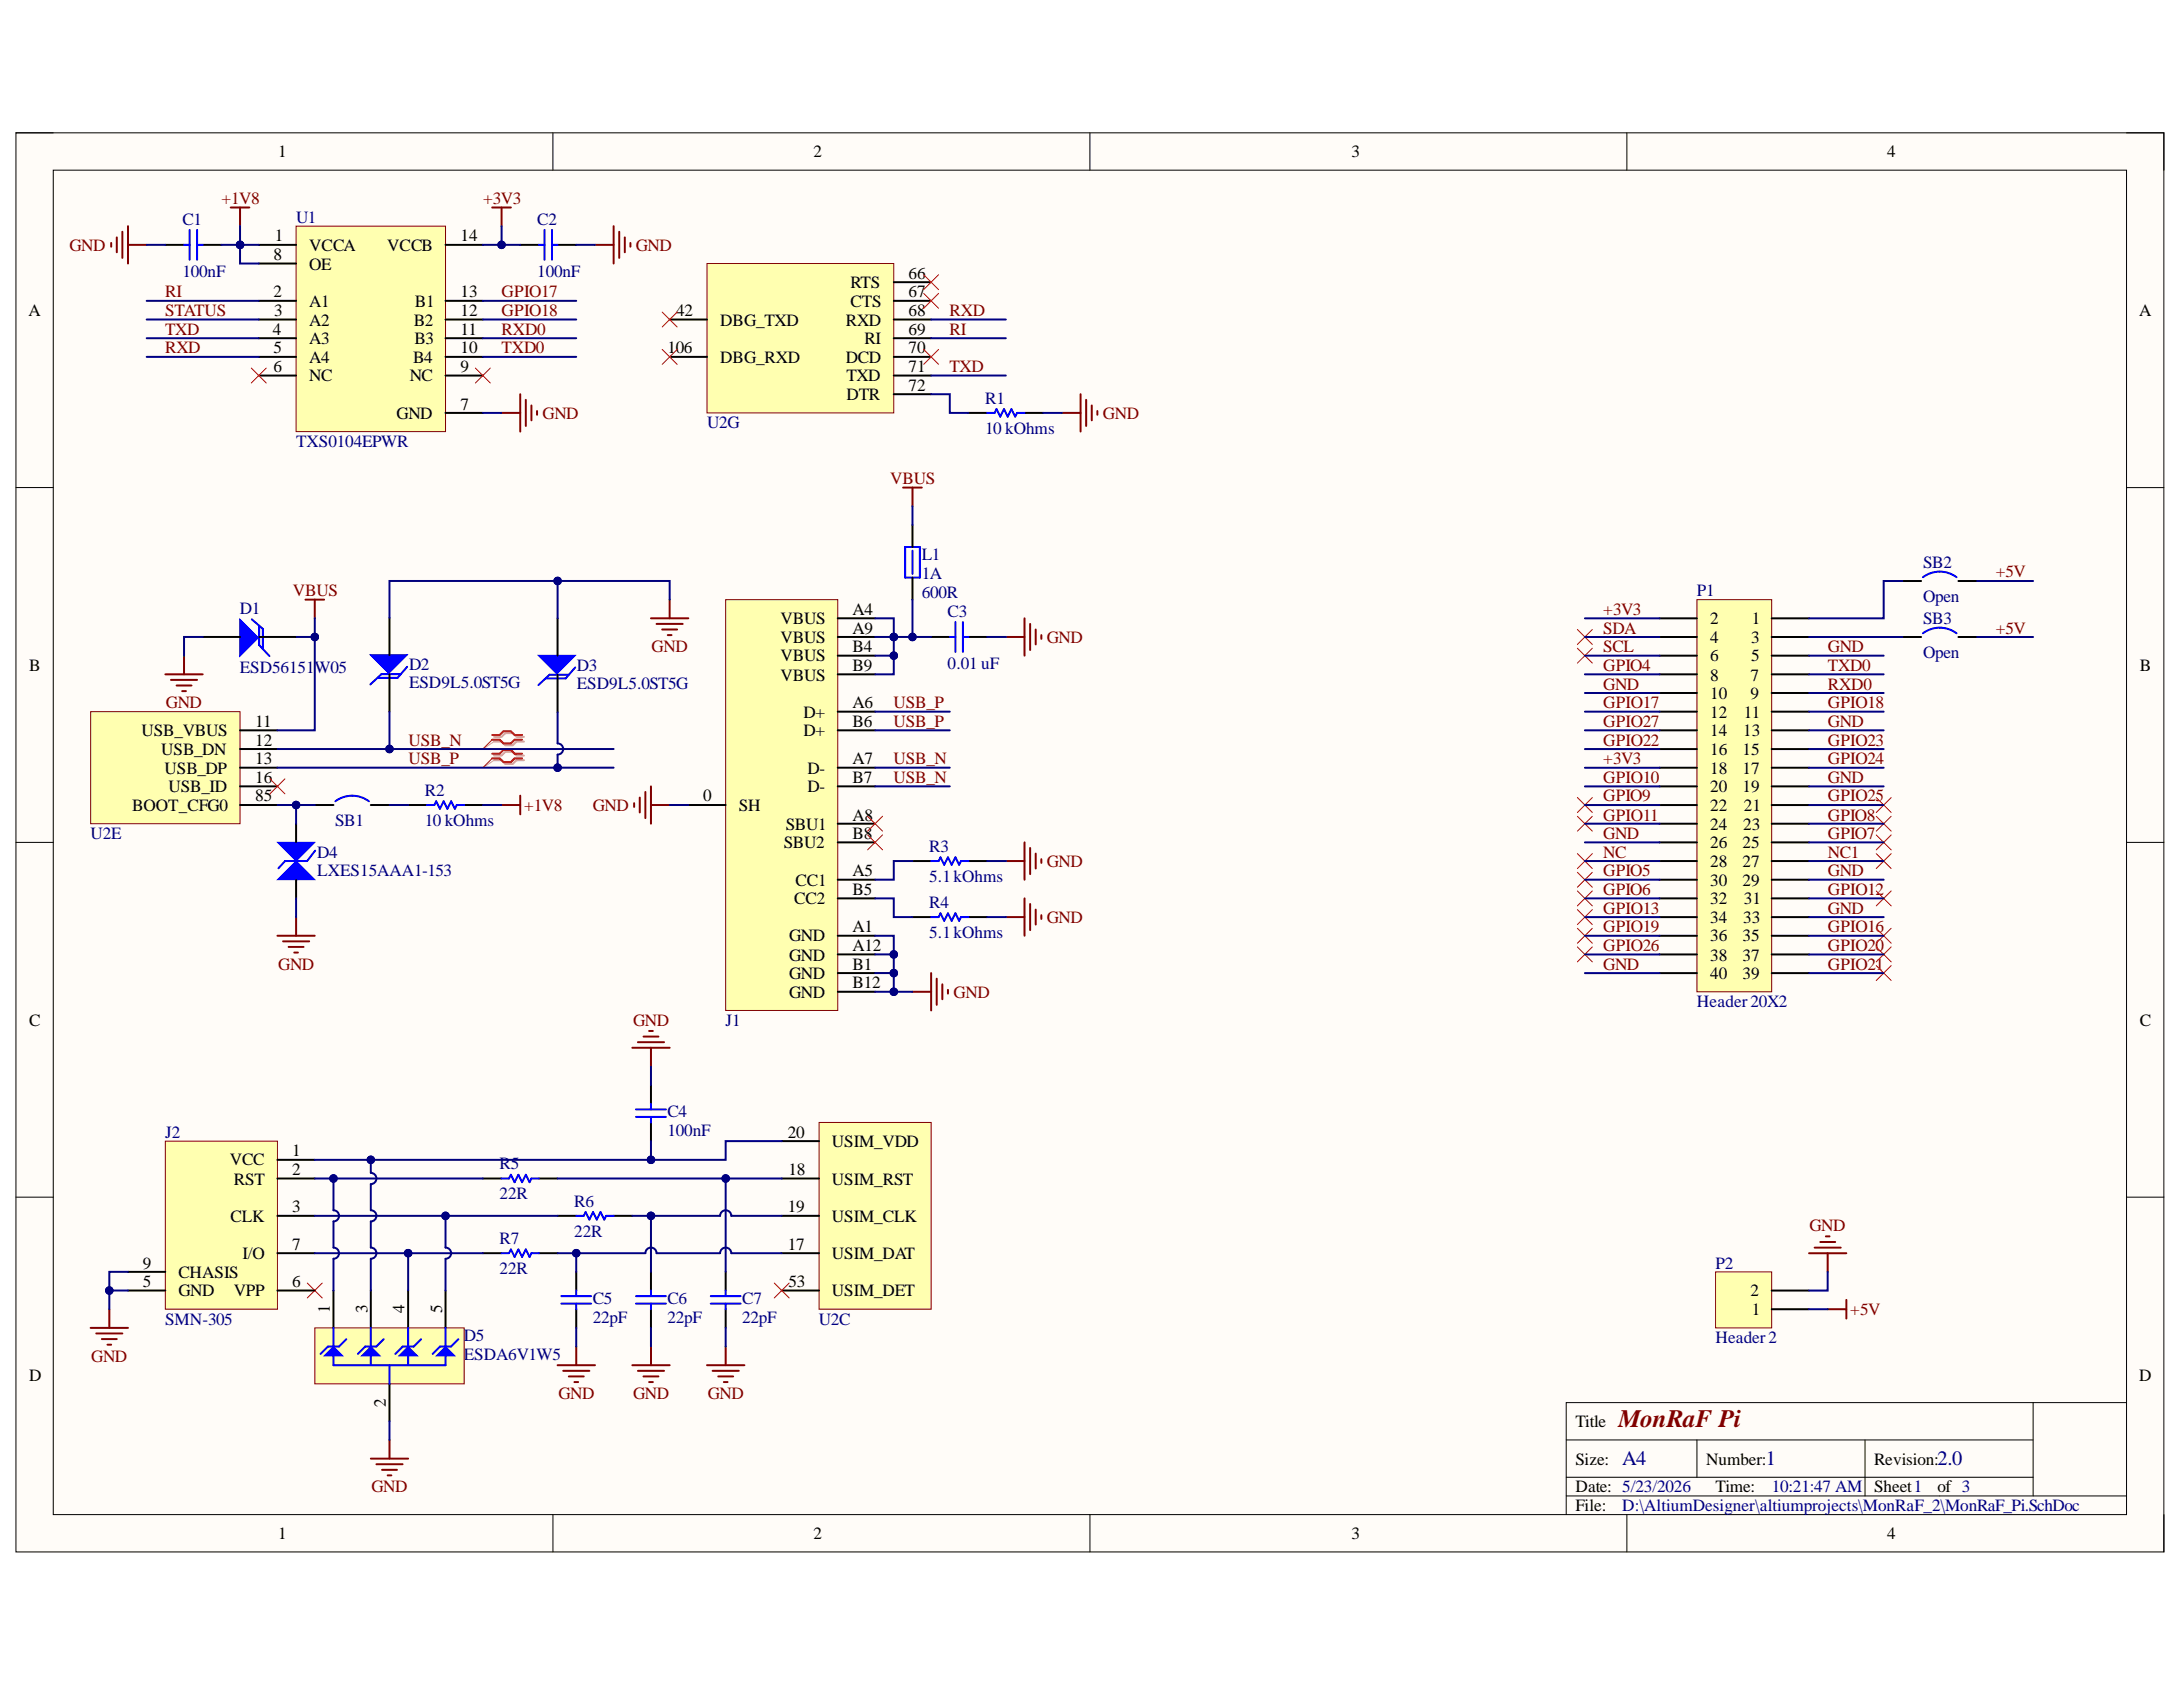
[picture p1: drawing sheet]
<svg xmlns="http://www.w3.org/2000/svg" width="279mm" height="216mm" viewBox="0 0 279 216" stroke-linecap="round" stroke-linejoin="round" font-family="sans-serif">
<defs><g id="words">
<text font-size="3.2" fill="#800000" x="207.1" y="182.6">MonRaF Pi</text>
<g font-size="2.6" fill="#000080">
<text x="207.6" y="187.5">A4</text>
<text x="226" y="187.5">1</text>
<text x="248" y="187.5">2.0</text>
</g>
<g font-size="2.2">
<text x="35.6" y="20.1">1</text>
<text x="104.1" y="20.1">2</text>
<text x="173" y="20.1">3</text>
<text x="241.6" y="20.1">4</text>
<text x="35" y="33.3">8</text>
<text x="35.2" y="30.9">1</text>
<text x="39.6" y="32.1">VCCA</text>
<text x="39.6" y="34.5">OE</text>
<text x="49.6" y="32.1">VCCB</text>
<text x="59" y="30.9">14</text>
<text x="116.3" y="35.7">66</text>
<text x="3.6" y="40.4">A</text>
<text x="35" y="38.1">2</text>
<text x="35.1" y="40.4">3</text>
<text x="39.6" y="39.2">A1</text>
<text x="39.6" y="41.7">A2</text>
<text x="52.9" y="41.7">B2</text>
<text x="53.1" y="39.2">B1</text>
<text x="59" y="40.4">12</text>
<text x="59" y="38.1">13</text>
<text x="86.5" y="40.4">42</text>
<text x="92.2" y="41.7">DBG_TXD</text>
<text x="108.3" y="41.7">RXD</text>
<text x="108.9" y="36.9">RTS</text>
<text x="108.9" y="39.2">CTS</text>
<text x="116.3" y="40.4">68</text>
<text x="116.3" y="38.1">67</text>
<text x="273.8" y="40.4">A</text>
<text x="34.9" y="42.9">4</text>
<text x="35" y="45.2">5</text>
<text x="35" y="47.6">6</text>
<text x="39.6" y="44.1">A3</text>
<text x="39.6" y="46.4">A4</text>
<text x="52.9" y="46.4">B4</text>
<text x="53" y="44.1">B3</text>
<text x="59" y="47.6">9</text>
<text x="59" y="45.2">10</text>
<text x="59" y="42.9">11</text>
<text x="85.4" y="45.2">106</text>
<text x="92.2" y="46.4">DBG_RXD</text>
<text x="108.3" y="46.4">DCD</text>
<text x="110.6" y="44.1">RI</text>
<text x="116.3" y="47.6">71</text>
<text x="116.3" y="45.2">70</text>
<text x="116.3" y="42.9">69</text>
<text x="39.6" y="48.8">NC</text>
<text x="50.7" y="53.6">GND</text>
<text x="52.4" y="48.8">NC</text>
<text x="59" y="52.4">7</text>
<text x="108.3" y="48.8">TXD</text>
<text x="108.3" y="51.2">DTR</text>
<text x="116.3" y="50.1">72</text>
<text x="99.9" y="82.3">VBUS</text>
<text x="99.9" y="79.9">VBUS</text>
<text x="109.1" y="81.1">A9</text>
<text x="109.1" y="83.5">B4</text>
<text x="109.1" y="78.7">A4</text>
<text x="218.9" y="79.9">2</text>
<text x="218.9" y="82.3">4</text>
<text x="224.1" y="82.3">3</text>
<text x="224.2" y="79.9">1</text>
<text x="3.7" y="85.8">B</text>
<text x="99.9" y="84.6">VBUS</text>
<text x="99.9" y="87.1">VBUS</text>
<text x="109.1" y="85.8">B9</text>
<text x="218.9" y="84.6">6</text>
<text x="218.9" y="87.1">8</text>
<text x="218.9" y="89.5">10</text>
<text x="224" y="87.1">7</text>
<text x="224" y="89.5">9</text>
<text x="224.1" y="84.6">5</text>
<text x="273.9" y="85.8">B</text>
<text x="18.1" y="94.2">USB_VBUS</text>
<text x="32.6" y="93">11</text>
<text x="32.6" y="95.5">12</text>
<text x="102.8" y="94.2">D+</text>
<text x="102.8" y="91.8">D+</text>
<text x="109.1" y="93">B6</text>
<text x="109.1" y="90.6">A6</text>
<text x="218.9" y="91.8">12</text>
<text x="218.9" y="94.2">14</text>
<text x="223.1" y="94.2">13</text>
<text x="223.2" y="91.8">11</text>
<text x="20.6" y="96.6">USB_DN</text>
<text x="21.1" y="99">USB_DP</text>
<text x="21.6" y="101.4">USB_ID</text>
<text x="32.6" y="97.8">13</text>
<text x="32.6" y="100.2">16</text>
<text x="103.4" y="99">D-</text>
<text x="103.4" y="101.4">D-</text>
<text x="109.1" y="97.8">A7</text>
<text x="109.1" y="100.2">B7</text>
<text x="218.9" y="96.6">16</text>
<text x="218.9" y="99">18</text>
<text x="218.9" y="101.4">20</text>
<text x="223" y="96.6">15</text>
<text x="223" y="99">17</text>
<text x="223" y="101.4">19</text>
<text x="16.9" y="103.7">BOOT_CFG0</text>
<text x="32.6" y="102.6">85</text>
<text x="90" y="102.6">0</text>
<text x="94.6" y="103.7">SH</text>
<text x="100.6" y="106.2">SBU1</text>
<text x="109.1" y="105">A8</text>
<text x="109.1" y="107.4">B8</text>
<text x="218.9" y="103.7">22</text>
<text x="218.9" y="106.2">24</text>
<text x="223.1" y="106.2">23</text>
<text x="223.2" y="103.7">21</text>
<text x="100.3" y="108.6">SBU2</text>
<text x="101.8" y="113.4">CC1</text>
<text x="109.1" y="112.1">A5</text>
<text x="218.9" y="108.6">26</text>
<text x="218.9" y="110.9">28</text>
<text x="218.9" y="113.4">30</text>
<text x="223" y="108.6">25</text>
<text x="223" y="110.9">27</text>
<text x="223" y="113.4">29</text>
<text x="101.7" y="115.8">CC2</text>
<text x="109.1" y="114.6">B5</text>
<text x="109.1" y="119.3">A1</text>
<text x="218.9" y="115.8">32</text>
<text x="218.9" y="118.1">34</text>
<text x="223.1" y="118.1">33</text>
<text x="223.2" y="115.8">31</text>
<text x="101" y="122.9">GND</text>
<text x="101" y="125.3">GND</text>
<text x="101" y="120.5">GND</text>
<text x="109.1" y="121.7">A12</text>
<text x="109.1" y="124.1">B1</text>
<text x="218.9" y="120.5">36</text>
<text x="218.9" y="122.9">38</text>
<text x="218.9" y="125.3">40</text>
<text x="223" y="120.5">35</text>
<text x="223" y="122.9">37</text>
<text x="223" y="125.3">39</text>
<text x="3.7" y="131.3">C</text>
<text x="101" y="127.7">GND</text>
<text x="109.1" y="126.5">B12</text>
<text x="273.9" y="131.3">C</text>
<text x="29.4" y="149.2">VCC</text>
<text x="37.4" y="148">1</text>
<text x="100.8" y="145.6">20</text>
<text x="106.5" y="146.8">USIM_VDD</text>
<text x="29.9" y="151.6">RST</text>
<text x="37.4" y="150.4">2</text>
<text x="37.4" y="155.2">3</text>
<text x="100.8" y="155.2">19</text>
<text x="100.9" y="150.4">18</text>
<text x="106.5" y="151.6">USIM_RST</text>
<text x="29.5" y="156.3">CLK</text>
<text x="31" y="161.2">I/O</text>
<text x="37.4" y="160">7</text>
<text x="100.8" y="160">17</text>
<text x="106.5" y="161.2">USIM_DAT</text>
<text x="106.5" y="156.3">USIM_CLK</text>
<text x="18.3" y="164.7">5</text>
<text x="18.3" y="162.3">9</text>
<text x="22.8" y="165.9">GND</text>
<text x="22.8" y="163.5">CHASIS</text>
<text x="29.9" y="165.9">VPP</text>
<text x="37.4" y="164.7">6</text>
<text x="100.9" y="164.7">53</text>
<text x="106.5" y="165.9">USIM_DET</text>
<text x="224" y="165.9">2</text>
<text x="42.2" y="168" transform="rotate(-90 42.2 168)">1</text>
<text x="47" y="168" transform="rotate(-90 47 168)">3</text>
<text x="51.8" y="168" transform="rotate(-90 51.8 168)">4</text>
<text x="56.6" y="168" transform="rotate(-90 56.6 168)">5</text>
<text x="224.2" y="168.3">1</text>
<text x="3.7" y="176.7">D</text>
<text x="273.8" y="176.7">D</text>
<text x="49.4" y="180" transform="rotate(-90 49.4 180)">2</text>
<text x="201.6" y="182.6">Title</text>
<text x="201.6" y="187.5">Size:</text>
<text x="201.6" y="191">Date: 5/23/2026</text>
<text x="218.4" y="187.5">Number:</text>
<text x="219.6" y="191">Time:</text>
<text x="239.9" y="187.5">Revision:</text>
<text x="239.9" y="191">Sheet1</text>
<text x="248" y="191">of 3</text>
<text x="35.6" y="197">1</text>
<text x="104.1" y="197">2</text>
<text x="173" y="197">3</text>
<text x="201.6" y="193.4">File:</text>
<text x="241.6" y="197">4</text>
</g>
<g font-size="2.2" fill="#000080">
<text x="23.3" y="28.8">C1</text>
<text x="37.9" y="28.5">U1</text>
<text x="68.8" y="28.8">C2</text>
<text x="23.3" y="35.4">100nF</text>
<text x="68.8" y="35.4">100nF</text>
<text x="126.1" y="51.7">R1</text>
<text x="37.9" y="57.2">TXS0104EPWR</text>
<text x="90.5" y="54.8">U2G</text>
<text x="126.1" y="55.6">10 kOhms</text>
<text x="118" y="71.7">L1</text>
<text x="118" y="74.1">1A</text>
<text x="118" y="76.5">600R</text>
<text x="217.2" y="76.3">P1</text>
<text x="246.1" y="72.7">SB2</text>
<text x="246.1" y="77">Open</text>
<text x="30.7" y="78.6">D1</text>
<text x="121.3" y="79">C3</text>
<text x="246.1" y="79.9">SB3</text>
<text x="30.7" y="86.2">ESD56151W05</text>
<text x="52.4" y="88.1">ESD9L5.0ST5G</text>
<text x="52.4" y="85.7">D2</text>
<text x="73.8" y="88.2">ESD9L5.0ST5G</text>
<text x="73.8" y="85.8">D3</text>
<text x="121.3" y="85.7">0.01 uF</text>
<text x="246.1" y="84.2">Open</text>
<text x="54.4" y="101.9">R2</text>
<text x="11.6" y="107.4">U2E</text>
<text x="42.9" y="105.7">SB1</text>
<text x="54.4" y="105.7">10 kOhms</text>
<text x="40.6" y="112.1">LXES15AAA1-153</text>
<text x="40.6" y="109.8">D4</text>
<text x="118.9" y="112.9">5.1kOhms</text>
<text x="118.9" y="109.1">R3</text>
<text x="118.9" y="116.2">R4</text>
<text x="118.9" y="120.1">5.1kOhms</text>
<text x="92.9" y="131.3">J1</text>
<text x="217.2" y="128.9">Header20X2</text>
<text x="85.4" y="143">C4</text>
<text x="21.1" y="145.6">J2</text>
<text x="63.9" y="149.7">R5</text>
<text x="85.4" y="145.3">100nF</text>
<text x="63.9" y="153.5">22R</text>
<text x="73.5" y="154.5">R6</text>
<text x="63.9" y="159.2">R7</text>
<text x="73.5" y="158.3">22R</text>
<text x="63.9" y="163">22R</text>
<text x="75.9" y="166.9">C5</text>
<text x="85.4" y="166.9">C6</text>
<text x="95" y="166.9">C7</text>
<text x="219.6" y="162.3">P2</text>
<text x="21.1" y="169.5">SMN-305</text>
<text x="59.4" y="171.6">D5</text>
<text x="75.9" y="169.3">22pF</text>
<text x="85.4" y="169.3">22pF</text>
<text x="95" y="169.3">22pF</text>
<text x="104.8" y="169.5">U2C</text>
<text x="219.6" y="171.9">Header2</text>
<text x="59.4" y="174">ESDA6V1W5</text>
<text x="226.8" y="191">10:21:47 AM</text>
<text x="207.6" y="193.4">D:\AltiumDesigner\altiumprojects\MonRaF_2\MonRaF_Pi.SchDoc</text>
</g>
<g font-size="2.2" fill="#800000">
<text x="28.3" y="26.1">+1V8</text>
<text x="61.8" y="26.1">+3V3</text>
<text x="8.9" y="32.1">GND</text>
<text x="81.4" y="32.1">GND</text>
<text x="21.1" y="38.1">RI</text>
<text x="21.1" y="40.4">STATUS</text>
<text x="64.2" y="38.1">GPIO17</text>
<text x="64.2" y="40.4">GPIO18</text>
<text x="121.5" y="40.4">RXD</text>
<text x="21.1" y="42.9">TXD</text>
<text x="21.1" y="45.2">RXD</text>
<text x="64.2" y="45.2">TXD0</text>
<text x="64.2" y="42.9">RXD0</text>
<text x="121.5" y="47.6">TXD</text>
<text x="121.5" y="42.9">RI</text>
<text x="69.4" y="53.6">GND</text>
<text x="141.2" y="53.6">GND</text>
<text x="113.9" y="62">VBUS</text>
<text x="37.5" y="76.3">VBUS</text>
<text x="255.4" y="73.9">+5V</text>
<text x="83.4" y="83.5">GND</text>
<text x="134" y="82.3">GND</text>
<text x="205.2" y="78.7">+3V3</text>
<text x="205.2" y="81.1">SDA</text>
<text x="205.2" y="83.5">SCL</text>
<text x="233.9" y="83.5">GND</text>
<text x="255.4" y="81.1">+5V</text>
<text x="205.2" y="85.8">GPIO4</text>
<text x="205.2" y="88.3">GND</text>
<text x="233.9" y="88.3">RXD0</text>
<text x="233.9" y="85.8">TXD0</text>
<text x="21.2" y="90.6">GND</text>
<text x="52.3" y="95.5">USB_N</text>
<text x="114.3" y="93">USB_P</text>
<text x="114.3" y="90.6">USB_P</text>
<text x="205.2" y="90.6">GPIO17</text>
<text x="205.2" y="93">GPIO27</text>
<text x="205.2" y="95.5">GPIO22</text>
<text x="233.9" y="95.5">GPIO23</text>
<text x="233.9" y="93">GND</text>
<text x="233.9" y="90.6">GPIO18</text>
<text x="52.3" y="97.8">USB_P</text>
<text x="114.3" y="100.2">USB_N</text>
<text x="114.3" y="97.8">USB_N</text>
<text x="205.2" y="97.8">+3V3</text>
<text x="205.2" y="100.2">GPIO10</text>
<text x="233.9" y="100.2">GND</text>
<text x="233.9" y="97.8">GPIO24</text>
<text x="67.1" y="103.7">+1V8</text>
<text x="75.9" y="103.7">GND</text>
<text x="205.2" y="102.6">GPIO9</text>
<text x="205.2" y="105">GPIO11</text>
<text x="205.2" y="107.4">GND</text>
<text x="233.9" y="107.4">GPIO7</text>
<text x="233.9" y="105">GPIO8</text>
<text x="233.9" y="102.6">GPIO25</text>
<text x="134" y="110.9">GND</text>
<text x="205.2" y="109.8">NC</text>
<text x="205.2" y="112.1">GPIO5</text>
<text x="233.9" y="112.1">GND</text>
<text x="233.9" y="109.8">NC1</text>
<text x="134" y="118.1">GND</text>
<text x="205.2" y="114.6">GPIO6</text>
<text x="205.2" y="116.9">GPIO13</text>
<text x="205.2" y="119.3">GPIO19</text>
<text x="233.9" y="119.3">GPIO16</text>
<text x="233.9" y="116.9">GND</text>
<text x="233.9" y="114.6">GPIO12</text>
<text x="35.6" y="124.1">GND</text>
<text x="205.2" y="121.7">GPIO26</text>
<text x="205.2" y="124.1">GND</text>
<text x="233.9" y="124.1">GPIO21</text>
<text x="233.9" y="121.7">GPIO20</text>
<text x="81" y="131.3">GND</text>
<text x="122" y="127.7">GND</text>
<text x="231.6" y="157.5">GND</text>
<text x="236.8" y="168.3">+5V</text>
<text x="11.7" y="174.3">GND</text>
<text x="71.5" y="179.1">GND</text>
<text x="81" y="179.1">GND</text>
<text x="90.6" y="179.1">GND</text>
<text x="47.5" y="191">GND</text>
</g>
</g></defs>
<path d="M2 17h275v181.6h-275z" fill-rule="evenodd" fill="#fffcf8"/>
<path d="M2 17h275v181.6h-275z" fill="none" stroke="#000" stroke-width=".13"/>
<path d="M6.8 21.8h265.4v172h-265.4z" fill-rule="evenodd" fill="#fffcf8"/>
<g fill="none" stroke="#000" stroke-width=".13">
<path d="M2 17h4.8M70.8 17v4.8M139.5 17v4.8M208.2 17v4.8M272.2 17h4.8v4.8M6.8 21.8h265.4v172h-265.4zM2 62.4h4.8M272.2 62.4h4.8M2 107.8h4.8M272.2 107.8h4.8M2 153.2h4.8M272.2 153.2h4.8"/>
<path d="M260.2 179.5v11.9M272.2 179.5h-71.7v14.3M70.8 193.8v4.8M139.5 193.8v4.8M200.5 184.3h59.7M200.5 191.4h71.7M200.5 189.1h59.7M208.2 193.8v4.8M217.2 184.3v4.8M238.7 184.3v7.1M277 193.8v4.8"/>
</g>
<path d="M217.2 76.7h9.6v50.2h-9.6z" fill-rule="evenodd" fill="#ffffb0"/>
<path d="M217.2 76.7h9.6v50.2h-9.6z" fill="none" stroke="#800000" stroke-width=".13"/>
<g fill="none" stroke="#000" stroke-width=".25">
<path d="M212.4 79.1h4.8M226.8 79.1h4.7M212.4 81.5h4.8M212.4 83.9h4.8M212.4 86.3h4.8M212.4 88.7h4.8M212.4 91.1h4.8M212.4 93.5h4.8M212.4 95.9h4.8M212.4 98.3h4.8M226.8 81.5h4.7M226.8 83.9h4.7"/>
<path d="M226.8 86.3h4.7M226.8 88.7h4.7M226.8 91.1h4.7M226.8 93.5h4.7M226.8 95.9h4.7M226.8 98.3h4.7M212.4 100.6h4.8M212.4 103h4.8M212.4 105.4h4.8M212.4 107.8h4.8M212.4 110.2h4.8M212.4 112.6h4.8"/>
<path d="M212.4 115h4.8M212.4 117.4h4.8M212.4 119.8h4.8M226.8 100.6h4.7M226.8 103h4.7M226.8 105.4h4.7M226.8 107.8h4.7M226.8 110.2h4.7M226.8 112.6h4.7M226.8 115h4.7M226.8 117.4h4.7M226.8 119.8h4.7"/>
<path d="M212.4 122.1h4.8M212.4 124.5h4.8M226.8 122.1h4.7M226.8 124.5h4.7"/>
</g>
<g fill="none" stroke="#f00" stroke-width=".13">
<path d="M201.9 102.1l1.9 1.9M201.9 104.5l1.9 1.9M201.9 109.2l1.9 2M201.9 111.6l1.9 1.9M201.9 114l1.9 1.9M201.9 116.4l1.9 1.9M201.9 118.8l1.9 1.9M203.8 102.1l-1.9 1.9M203.8 104.5l-1.9 1.9M203.8 109.2l-1.9 2M203.8 111.6l-1.9 1.9M203.8 114l-1.9 1.9"/>
<path d="M203.8 116.4l-1.9 1.9M203.8 118.8l-1.9 1.9M240.1 118.8l2 1.9M240.1 114l2 1.9M240.1 109.2l2 2M240.1 106.9l2 1.9M242.1 118.8l-2 1.9M242.1 114l-2 1.9M242.1 109.2l-2 2M242.1 106.9l-2 1.9M201.9 121.2l1.9 1.9M203.8 121.2l-1.9 1.9"/>
<path d="M240.1 123.6l2 1.9M240.1 121.2l2 1.9M242.1 123.6l-2 1.9M242.1 121.2l-2 1.9"/>
</g>
<path d="M219.6 162.8h7.2v7.1h-7.2z" fill-rule="evenodd" fill="#ffffb0"/>
<path d="M219.6 162.8h7.2v7.1h-7.2z" fill="none" stroke="#800000" stroke-width=".13"/>
<path d="M21.2 31.3h2.4M25.9 31.3h2.4M66.6 31.3h2.4M71.4 31.3h2.4M124 52.8h2.3M131.1 52.8h2.4M226.8 167.6h4.7M226.8 165.2h4.7" fill="none" stroke="#000" stroke-width=".25"/>
<g fill="none" stroke="#800000" stroke-width=".25">
<path d="M14.2 31.1v.5M14.9 30.4v1.9M15.7 29.7v3.3M16.4 28.9v4.8M16.4 31.3h2.4M29.5 26.6h2.4M30.7 26.6v2.3M63 26.6h2.4M64.2 26.6v2.3M76.1 31.3h2.4M78.5 28.9v4.8M79.3 29.7v3.3"/>
<path d="M80 30.4v1.9M80.7 31.1v.5M135.9 52.8h2.4M138.3 50.5v4.7M139 51.2v3.3M139.7 51.9v1.9M140.5 52.6v.5M80.9 134.1h4.8M81.6 133.4h3.4M82.4 132.7h1.9M83.1 131.9h.5M83.3 134.1v2.4"/>
<path d="M232.3 159.7h3.3M233 159h1.9M233.7 158.2h.5M11.6 169.9h4.8M12.3 170.7h3.4M13 171.4h1.9M13.8 172.1h.4M14 167.6v2.3M71.4 174.7h4.8M72.1 175.4h3.3M72.8 176.2h1.9M73.5 176.9h.5"/>
<path d="M73.8 172.3v2.4M80.9 174.7h4.8M81.6 175.4h3.4M82.4 176.2h1.9M83.1 176.9h.5M83.3 172.3v2.4M90.5 174.7h4.8M91.2 175.4h3.4M91.9 176.2h1.9M92.6 176.9h.5M92.9 172.3v2.4M231.5 160.4h4.8"/>
<path d="M233.9 160.4v2.4M233.9 167.6h2.4M236.3 166.4v2.3M47.5 186.7h4.7M48.2 187.4h3.3M48.9 188.1h1.9M49.6 188.8h.5M49.8 184.3v2.4"/>
</g>
<path d="M201.9 80.6l1.9 1.9M201.9 83l1.9 1.9M203.8 80.6l-1.9 1.9M203.8 83l-1.9 1.9M39.3 164.2l1.9 1.9M41.2 164.2l-1.9 1.9" fill="none" stroke="#f00" stroke-width=".13"/>
<path d="M23.6 31.3h.7M24.3 29.4v3.8M25.2 31.3h.7M25.2 29.4v3.8M69 31.3h.7M69.7 29.4v3.8M70.6 29.4v3.8M70.6 31.3h.8M126.3 52.8h1l.2-.4 .5 .9 .5-.9 .5 .9 .5-.9 .4 .9 .3-.5h.9" fill="none" stroke="#00f" stroke-width=".25"/>
<path d="M40.3 169.9h19.1v7.2h-19.1z" fill-rule="evenodd" fill="#ffffb0"/>
<path d="M40.3 169.9h19.1v7.2h-19.1z" fill="none" stroke="#800000" stroke-width=".13"/>
<path d="M42.7 165.2v4.7M47.5 165.2v4.7M49.8 177.1v4.8M52.2 165.2v4.7M57 165.2v4.7" fill="none" stroke="#000" stroke-width=".25"/>
<path d="M46.3 173.5l1.2-1.2 1.2 1.2z" fill="#00f"/>
<path d="M46.3 173.5l1.2-1.2 1.2 1.2z" fill="none" stroke="#00f" stroke-width=".13"/>
<path d="M49.1 171.4l-.9 .9h-1.4l-1 1" fill="none" stroke="#00f" stroke-width=".25"/>
<path d="M41.5 173.5l1.2-1.2 1.2 1.2z" fill="#00f"/>
<path d="M41.5 173.5l1.2-1.2 1.2 1.2z" fill="none" stroke="#00f" stroke-width=".13"/>
<path d="M44.3 171.4l-.9 .9h-1.4l-1 1" fill="none" stroke="#00f" stroke-width=".25"/>
<path d="M51 173.5l1.2-1.2 1.2 1.2z" fill="#00f"/>
<path d="M51 173.5l1.2-1.2 1.2 1.2z" fill="none" stroke="#00f" stroke-width=".13"/>
<path d="M53.9 171.4l-1 .9h-1.4l-.9 1" fill="none" stroke="#00f" stroke-width=".25"/>
<path d="M55.8 173.5l1.2-1.2 1.2 1.2z" fill="#00f"/>
<path d="M55.8 173.5l1.2-1.2 1.2 1.2z" fill="none" stroke="#00f" stroke-width=".13"/>
<g fill="none" stroke="#00f" stroke-width=".25">
<path d="M64.2 150.8h.9l.3-.5 .5 1 .4-1 .5 1 .5-1 .5 1 .2-.5h1M73.8 155.6h.9l.3-.5 .4 1 .5-1 .5 1 .5-1 .4 1 .3-.5h.9M81.4 142h3.8M81.4 142.9h3.8M83.3 141.3v.7M83.3 142.9v.8M42.7 169.9v4.8h14.3v-4.8M47.5 169.9v4.8M49.8 174.7v2.4M52.2 169.9v4.8M58.7 171.4l-1 .9h-1.4l-.9 1M64.2 160.4h.9l.3-.5 .5 1 .4-1 .5 1 .5-1 .5 1 .2-.5h1"/>
<path d="M71.8 165.9h3.9M71.8 166.8h3.9M73.8 165.2v.7M73.8 166.8v.8M81.4 165.9h3.8M81.4 166.8h3.8M83.3 165.2v.7M83.3 166.8v.8M91 165.9h3.8M91 166.8h3.8M92.9 165.2v.7M92.9 166.8v.8"/>
</g>
<g fill="none" stroke="#000" stroke-width=".25">
<path d="M83.3 138.9v2.4M61.8 150.8h2.4M69 150.8h2.4M71.4 155.6h2.4M78.5 155.6h2.4M83.3 143.7v2.3M61.8 160.4h2.4M69 160.4h2.4M73.8 162.8v2.4M73.8 167.6v2.3M83.3 162.8v2.4M83.3 167.6v2.3"/>
<path d="M92.9 162.8v2.4M92.9 167.6v2.3"/>
</g>
<path d="M37.9 28.9h19.1v26.3h-19.1z" fill-rule="evenodd" fill="#ffffb0"/>
<path d="M37.9 28.9h19.1v26.3h-19.1z" fill="none" stroke="#800000" stroke-width=".13"/>
<g fill="none" stroke="#000" stroke-width=".25">
<path d="M33.1 38.5h4.8M33.1 31.3h4.8M33.1 33.7h4.8M57 38.5h4.8M57 31.3h4.8M33.1 40.9h4.8M33.1 43.3h4.8M33.1 45.7h4.8M33.1 48.1h4.8M57 40.9h4.8M57 43.3h4.8M57 45.7h4.8"/>
<path d="M57 48.1h4.8M57 52.8h4.8"/>
</g>
<path d="M32.2 47.1l1.9 1.9M34.1 47.1l-1.9 1.9M60.8 47.1l2 1.9M62.8 47.1l-2 1.9" fill="none" stroke="#f00" stroke-width=".13"/>
<path d="M64.2 52.8h2.4M66.6 50.5v4.7M67.3 51.2v3.3M68 51.9v1.9M68.7 52.6v.5" fill="none" stroke="#800000" stroke-width=".25"/>
<path d="M21.2 146h14.3v21.6h-14.3z" fill-rule="evenodd" fill="#ffffb0"/>
<path d="M21.2 146h14.3v21.6h-14.3z" fill="none" stroke="#800000" stroke-width=".13"/>
<path d="M35.5 148.4h4.8M35.5 150.8h4.8M35.5 155.6h4.8M16.4 165.2h4.8M16.4 162.8h4.8M35.5 165.2h4.8M35.5 160.4h4.8" fill="none" stroke="#000" stroke-width=".25"/>
<path d="M90.5 33.7h23.9v19.1h-23.9z" fill-rule="evenodd" fill="#ffffb0"/>
<path d="M90.5 33.7h23.9v19.1h-23.9z" fill="none" stroke="#800000" stroke-width=".13"/>
<path d="M114.4 36.1h4.8M114.4 38.5h4.8M85.7 40.9h4.8M85.7 45.7h4.8M114.4 48.1h4.8M114.4 40.9h4.8M114.4 45.7h4.8M114.4 50.5h4.8M114.4 43.3h4.8" fill="none" stroke="#000" stroke-width=".25"/>
<path d="M84.8 39.9l1.9 1.9M86.7 39.9l-1.9 1.9M118.2 37.5l1.9 2M118.2 35.2l1.9 1.9M120.1 37.5l-1.9 2M120.1 35.2l-1.9 1.9M84.8 44.7l1.9 1.9M86.7 44.7l-1.9 1.9M118.2 44.7l1.9 1.9M120.1 44.7l-1.9 1.9" fill="none" stroke="#f00" stroke-width=".13"/>
<path d="M11.6 91.1h19.1v14.3h-19.1z" fill-rule="evenodd" fill="#ffffb0"/>
<path d="M11.6 91.1h19.1v14.3h-19.1z" fill="none" stroke="#800000" stroke-width=".13"/>
<path d="M30.7 93.5h4.8M30.7 98.2h4.8M30.7 95.9h4.8M30.7 103h4.8M30.7 100.6h4.8M40.3 103h2.4M47.5 103h2.3M52.2 103h2.4M59.4 103h2.4" fill="none" stroke="#000" stroke-width=".25"/>
<path d="M34.6 99.7l1.9 1.9M36.5 99.7l-1.9 1.9" fill="none" stroke="#f00" stroke-width=".13"/>
<path d="M39.1 76.7h2.4M40.3 76.7v2.4" fill="none" stroke="#800000" stroke-width=".25"/>
<path d="M42.9 102.5a3.6 3.6 0 0 1 4.3 0M54.6 103h1l.2-.5 .5 1 .5-1 .5 1 .4-1 .5 1 .3-.5h.9" fill="none" stroke="#00f" stroke-width=".25"/>
<path d="M35.5 112.6l2.4-2.4 2.4 2.4z" fill="#00f"/>
<path d="M35.5 112.6l2.4-2.4 2.4 2.4z" fill="none" stroke="#00f" stroke-width=".13"/>
<path d="M35.5 107.8h4.8l-2.4 2.4z" fill="#00f"/>
<path d="M35.5 107.8h4.8l-2.4 2.4z" fill="none" stroke="#00f" stroke-width=".13"/>
<path d="M115.8 70h1.9v3.9h-1.9zM116.8 70.5v2.9M40.3 108.9l-1 1.3h-2.8l-.9 .9" fill="none" stroke="#00f" stroke-width=".25"/>
<path d="M116.8 67.2v2.8M116.8 73.9v2.8M37.9 105.4v2.4M37.9 112.6v2.4" fill="none" stroke="#000" stroke-width=".25"/>
<g fill="none" stroke="#800000" stroke-width=".25">
<path d="M115.6 62.4h2.4M116.8 62.4v2.4M131.1 79.1v4.8M131.8 79.8v3.4M128.7 81.5h2.4M132.6 80.6v1.9M133.3 81.3v.5M35.5 119.8h4.8M37.9 117.4v2.4M64.2 103h2.4M66.6 101.8v2.4M36.2 120.5h3.4"/>
<path d="M36.9 121.2h2M37.7 121.9h.4M116.8 126.9h2.4M119.2 124.5v4.8M119.9 125.3v3.3M120.6 126v1.9M121.3 126.7v.5"/>
</g>
<path d="M92.9 76.7h14.3v52.6h-14.3z" fill-rule="evenodd" fill="#ffffb0"/>
<path d="M92.9 76.7h14.3v52.6h-14.3z" fill="none" stroke="#800000" stroke-width=".13"/>
<g fill="none" stroke="#000" stroke-width=".25">
<path d="M107.2 79.1h4.8M107.2 81.5h4.8M107.2 83.9h4.8M107.2 93.5h4.8M107.2 98.2h4.8M107.2 91.1h4.8M107.2 86.3h4.8M119.2 81.5h2.4M124 81.5h2.3M88.1 103h4.8M107.2 115h4.8M107.2 105.4h4.8"/>
<path d="M107.2 100.6h4.8M107.2 112.6h4.8M107.2 107.8h4.8M107.2 119.8h4.8M116.8 110.2h2.4M116.8 117.4h2.4M124 110.2h2.3M124 117.4h2.3M107.2 122.1h4.8M107.2 124.5h4.8M107.2 126.9h4.8"/>
</g>
<path d="M111 106.9l2 1.9M111 104.5l2 1.9M113 106.9l-2 1.9M113 104.5l-2 1.9" fill="none" stroke="#f00" stroke-width=".13"/>
<g fill="none" stroke="#800000" stroke-width=".25">
<path d="M81.2 102.8v.5M81.9 102.1v1.9M82.6 101.4v3.3M83.3 100.6v4.8M83.3 103h2.4M128.7 110.2h2.4M128.7 117.4h2.4M131.1 107.8v4.8M131.1 115v4.8M131.8 108.5v3.4M131.8 115.7v3.3M132.6 109.2v2"/>
<path d="M132.6 116.4v1.9M133.3 110v.4M133.3 117.1v.5"/>
</g>
<path d="M122.3 79.6v3.8M123.2 79.6v3.8M121.6 81.5h.7M123.2 81.5h.8M119.2 110.2h.9l.3-.5 .4 1 .5-1 .5 1 .5-1 .5 1 .2-.5h1M119.2 117.4h.9l.3-.5 .4 .9 .5-.9 .5 .9 .5-.9 .5 .9 .2-.4h1" fill="none" stroke="#00f" stroke-width=".25"/>
<path d="M104.8 143.7h14.4v23.9h-14.4z" fill-rule="evenodd" fill="#ffffb0"/>
<path d="M104.8 143.7h14.4v23.9h-14.4z" fill="none" stroke="#800000" stroke-width=".13"/>
<path d="M100.1 155.6h4.7M100.1 150.8h4.7M100.1 146h4.7M100.1 160.4h4.7M100.1 165.2h4.7" fill="none" stroke="#000" stroke-width=".25"/>
<path d="M99.1 164.2l1.9 1.9M101 164.2l-1.9 1.9" fill="none" stroke="#f00" stroke-width=".13"/>
<path d="M30.7 79.2l2.4 2.4-2.4 2.4z" fill="#00f"/>
<path d="M30.7 79.2l2.4 2.4-2.4 2.4z" fill="none" stroke="#00f" stroke-width=".13"/>
<path d="M32.2 79.3l1.4 1.2v2.5M33.2 80.1v2.5l1.3 1.4" fill="none" stroke="#00f" stroke-width=".25"/>
<path d="M25.9 81.5h4.8M33.2 81.5h4.8" fill="none" stroke="#000" stroke-width=".25"/>
<path d="M21.2 86.3h4.7M21.9 87h3.3M22.6 87.7h1.9M23.3 88.5h.5M23.6 83.9v2.4" fill="none" stroke="#800000" stroke-width=".25"/>
<path d="M47.4 83.8h4.7l-2.3 2.4z" fill="#00f"/>
<path d="M47.4 83.8h4.7l-2.3 2.4z" fill="none" stroke="#00f" stroke-width=".13"/>
<path d="M51.3 86.3h-2.5l-1.4 1.3M52.1 85.3l-1.2 1.4h-2.6" fill="none" stroke="#00f" stroke-width=".25"/>
<path d="M49.8 79.1v4.7M49.8 86.3v4.8" fill="none" stroke="#000" stroke-width=".25"/>
<path d="M68.9 83.9h4.8l-2.4 2.4z" fill="#00f"/>
<path d="M68.9 83.9h4.8l-2.4 2.4z" fill="none" stroke="#00f" stroke-width=".13"/>
<path d="M246.1 73.9a3.6 3.6 0 0 1 4.3 0M72.8 86.4h-2.5l-1.4 1.3M73.6 85.4l-1.2 1.4h-2.5M246.1 81a3.6 3.6 0 0 1 4.3 0" fill="none" stroke="#00f" stroke-width=".25"/>
<path d="M71.4 79.1v4.8M243.5 74.4h2.4M250.7 74.4h2.3M71.4 86.4v4.8M243.5 81.5h2.4M250.7 81.5h2.3" fill="none" stroke="#000" stroke-width=".25"/>
<path d="M83.3 79.1h4.8M84 79.8h3.4M85.7 76.7v2.4M84.8 80.6h1.9M85.5 81.3h.4" fill="none" stroke="#800000" stroke-width=".25"/>
<path d="M63.2 94.3h1l.5-.5h.9l.5 .5h1M63.2 94.9h1l.5 .5h.9l.5-.5h1M63.2 96.7h1l.5-.5h.9l.5 .5h1M63.2 97.3h1l.5 .5h.9l.5-.5h1" fill="none" stroke="#d0a19e" stroke-width=".25"/>
<path d="M63.2 94.9l-1.4 1M63.2 97.3l-1.4 .9" fill="none" stroke="#d0a19e" stroke-width=".13"/>
<path d="M63 94.1h1l.4-.5h1l.5 .5h.9M63 94.7h1l.4 .4h1l.5-.4h.9M63 96.5h1l.4-.5h1l.5 .5h.9M63 97.1h1l.4 .4h1l.5-.4h.9" fill="none" stroke="#f00" stroke-width=".25"/>
<path d="M63 94.7l-1.2 1.2M63 97.1l-1.2 1.1M240.1 102.1l2 1.9M240.1 104.5l2 1.9M242.1 102.1l-2 1.9M242.1 104.5l-2 1.9" fill="none" stroke="#f00" stroke-width=".13"/>
<g fill="none" stroke="#000080" stroke-width=".25">
<path d="M64.2 28.9v2.4M202.9 79.1h9.5M202.9 81.5h9.5M202.9 83.9h9.5M202.9 86.3h9.5M202.9 88.7h9.5M202.9 91.1h9.5M202.9 93.5h9.5M202.9 95.9h9.5M202.9 98.3h9.5M231.5 83.9h9.6M231.5 86.3h9.6"/>
<path d="M231.5 88.7h9.6M231.5 91.1h9.6M231.5 93.5h9.6M231.5 95.9h9.6M231.5 98.3h9.6M202.9 100.6h9.5M202.9 103h9.5M202.9 105.4h9.5M202.9 107.8h9.5M202.9 110.2h9.5M202.9 112.6h9.5M202.9 115h9.5"/>
<path d="M202.9 117.4h9.5M202.9 119.8h9.5M231.5 100.6h9.6M231.5 103h9.6M231.5 105.4h9.6M231.5 107.8h9.6M231.5 110.2h9.6M231.5 112.6h9.6M231.5 115h9.6M231.5 117.4h9.6M231.5 119.8h9.6M202.9 122.1h9.5"/>
<path d="M202.9 124.5h9.5M231.5 122.1h9.6M231.5 124.5h9.6M231.5 167.6h2.4M233.9 162.8v2.4h-2.4"/>
</g>
<circle cx="64.2" cy="31.3" r=".48" fill="#000080"/>
<circle cx="64.2" cy="31.3" r=".48" fill="none" stroke="#000080" stroke-width=".13"/>
<path d="M30.7 28.9v2.4" fill="none" stroke="#000080" stroke-width=".25"/>
<circle cx="30.7" cy="31.3" r=".48" fill="#000080"/>
<circle cx="30.7" cy="31.3" r=".48" fill="none" stroke="#000080" stroke-width=".13"/>
<path d="M18.8 31.3h2.4M28.3 31.3h4.8M73.8 31.3h2.3M119.2 48.1h9.5M119.2 40.9h9.5M133.5 52.8h2.4" fill="none" stroke="#000080" stroke-width=".25"/>
<circle cx="30.7" cy="31.3" r=".48" fill="#000080"/>
<circle cx="30.7" cy="31.3" r=".48" fill="none" stroke="#000080" stroke-width=".13"/>
<path d="M30.7 31.3v2.4h2.4" fill="none" stroke="#000080" stroke-width=".25"/>
<circle cx="30.7" cy="31.3" r=".48" fill="#000080"/>
<circle cx="30.7" cy="31.3" r=".48" fill="none" stroke="#000080" stroke-width=".13"/>
<path d="M61.8 31.3h4.8" fill="none" stroke="#000080" stroke-width=".25"/>
<circle cx="64.2" cy="31.3" r=".48" fill="#000080"/>
<circle cx="64.2" cy="31.3" r=".48" fill="none" stroke="#000080" stroke-width=".13"/>
<path d="M18.8 40.9h14.3M18.8 43.3h14.3M18.8 45.7h14.3M61.8 40.9h12M61.8 45.7h12M83.3 136.5v2.4M83.3 146v2.4M73.8 169.9v2.4M83.3 169.9v2.4M92.9 169.9v2.4" fill="none" stroke="#000080" stroke-width=".25"/>
<circle cx="83.3" cy="148.4" r=".48" fill="#000080"/>
<circle cx="83.3" cy="148.4" r=".48" fill="none" stroke="#000080" stroke-width=".13"/>
<path d="M92.9 150.8v12" fill="none" stroke="#000080" stroke-width=".25"/>
<circle cx="92.9" cy="150.8" r=".48" fill="#000080"/>
<circle cx="92.9" cy="150.8" r=".48" fill="none" stroke="#000080" stroke-width=".13"/>
<path d="M83.3 155.6v7.2" fill="none" stroke="#000080" stroke-width=".25"/>
<circle cx="83.3" cy="155.6" r=".48" fill="#000080"/>
<circle cx="83.3" cy="155.6" r=".48" fill="none" stroke="#000080" stroke-width=".13"/>
<path d="M73.8 160.4v2.4" fill="none" stroke="#000080" stroke-width=".25"/>
<circle cx="73.8" cy="160.4" r=".48" fill="#000080"/>
<circle cx="73.8" cy="160.4" r=".48" fill="none" stroke="#000080" stroke-width=".13"/>
<path d="M16.4 162.8h-2.4v2.4h2.4M49.8 181.9v2.4" fill="none" stroke="#000080" stroke-width=".25"/>
<circle cx="14" cy="165.2" r=".48" fill="#000080"/>
<circle cx="14" cy="165.2" r=".48" fill="none" stroke="#000080" stroke-width=".13"/>
<path d="M14 165.2v2.4" fill="none" stroke="#000080" stroke-width=".25"/>
<circle cx="14" cy="165.2" r=".48" fill="#000080"/>
<circle cx="14" cy="165.2" r=".48" fill="none" stroke="#000080" stroke-width=".13"/>
<path d="M40.3 160.4h21.5" fill="none" stroke="#000080" stroke-width=".25"/>
<circle cx="52.2" cy="160.4" r=".48" fill="#000080"/>
<circle cx="52.2" cy="160.4" r=".48" fill="none" stroke="#000080" stroke-width=".13"/>
<path d="M40.3 155.6h31.1" fill="none" stroke="#000080" stroke-width=".25"/>
<circle cx="57" cy="155.6" r=".48" fill="#000080"/>
<circle cx="57" cy="155.6" r=".48" fill="none" stroke="#000080" stroke-width=".13"/>
<path d="M40.3 150.8h21.5" fill="none" stroke="#000080" stroke-width=".25"/>
<circle cx="42.7" cy="150.8" r=".48" fill="#000080"/>
<circle cx="42.7" cy="150.8" r=".48" fill="none" stroke="#000080" stroke-width=".13"/>
<path d="M71.4 160.4h11.2a.72 .72 0 0 1 .7-.7 .72 .72 0 0 1 .7 .7h8.2a.72 .72 0 0 1 .7-.7 .72 .72 0 0 1 .7 .7h6.5" fill="none" stroke="#000080" stroke-width=".25"/>
<circle cx="73.8" cy="160.4" r=".48" fill="#000080"/>
<circle cx="73.8" cy="160.4" r=".48" fill="none" stroke="#000080" stroke-width=".13"/>
<path d="M71.4 150.8h28.7" fill="none" stroke="#000080" stroke-width=".25"/>
<circle cx="92.9" cy="150.8" r=".48" fill="#000080"/>
<circle cx="92.9" cy="150.8" r=".48" fill="none" stroke="#000080" stroke-width=".13"/>
<path d="M80.9 155.6h11.3a.72 .72 0 0 1 .7-.7 .72 .72 0 0 1 .7 .7h6.5" fill="none" stroke="#000080" stroke-width=".25"/>
<circle cx="83.3" cy="155.6" r=".48" fill="#000080"/>
<circle cx="83.3" cy="155.6" r=".48" fill="none" stroke="#000080" stroke-width=".13"/>
<path d="M100.1 146h-7.2v2.4h-52.6" fill="none" stroke="#000080" stroke-width=".25"/>
<circle cx="83.3" cy="148.4" r=".48" fill="#000080"/>
<circle cx="83.3" cy="148.4" r=".48" fill="none" stroke="#000080" stroke-width=".13"/>
<circle cx="47.5" cy="148.4" r=".48" fill="#000080"/>
<circle cx="47.5" cy="148.4" r=".48" fill="none" stroke="#000080" stroke-width=".13"/>
<path d="M18.8 38.5h14.3M61.8 38.5h12M61.8 43.3h12M61.8 52.8h2.4M52.2 160.4v4.8" fill="none" stroke="#000080" stroke-width=".25"/>
<circle cx="52.2" cy="160.4" r=".48" fill="#000080"/>
<circle cx="52.2" cy="160.4" r=".48" fill="none" stroke="#000080" stroke-width=".13"/>
<path d="M57 155.6v4.1a.72 .72 0 0 1 .7 .7 .72 .72 0 0 1-.7 .7v4.1" fill="none" stroke="#000080" stroke-width=".25"/>
<circle cx="57" cy="155.6" r=".48" fill="#000080"/>
<circle cx="57" cy="155.6" r=".48" fill="none" stroke="#000080" stroke-width=".13"/>
<path d="M119.2 50.5h2.4v2.3h2.4M119.2 43.3h9.5M35.5 95.9h43" fill="none" stroke="#000080" stroke-width=".25"/>
<circle cx="49.9" cy="95.9" r=".48" fill="#000080"/>
<circle cx="49.9" cy="95.9" r=".48" fill="none" stroke="#000080" stroke-width=".13"/>
<path d="M35.5 98.2h43" fill="none" stroke="#000080" stroke-width=".25"/>
<circle cx="71.4" cy="98.2" r=".48" fill="#000080"/>
<circle cx="71.4" cy="98.2" r=".48" fill="none" stroke="#000080" stroke-width=".13"/>
<path d="M35.5 103h2.4v2.4M37.9 115v2.4" fill="none" stroke="#000080" stroke-width=".25"/>
<circle cx="37.9" cy="103" r=".48" fill="#000080"/>
<circle cx="37.9" cy="103" r=".48" fill="none" stroke="#000080" stroke-width=".13"/>
<path d="M37.9 103h2.4M49.8 103h2.4" fill="none" stroke="#000080" stroke-width=".25"/>
<circle cx="37.9" cy="103" r=".48" fill="#000080"/>
<circle cx="37.9" cy="103" r=".48" fill="none" stroke="#000080" stroke-width=".13"/>
<path d="M112 79.1h2.4v7.2h-2.4M61.8 103h2.4" fill="none" stroke="#000080" stroke-width=".25"/>
<circle cx="114.4" cy="81.5" r=".48" fill="#000080"/>
<circle cx="114.4" cy="81.5" r=".48" fill="none" stroke="#000080" stroke-width=".13"/>
<circle cx="114.4" cy="83.9" r=".48" fill="#000080"/>
<circle cx="114.4" cy="83.9" r=".48" fill="none" stroke="#000080" stroke-width=".13"/>
<path d="M112 83.9h2.4" fill="none" stroke="#000080" stroke-width=".25"/>
<circle cx="114.4" cy="83.9" r=".48" fill="#000080"/>
<circle cx="114.4" cy="83.9" r=".48" fill="none" stroke="#000080" stroke-width=".13"/>
<path d="M112 81.5h2.4" fill="none" stroke="#000080" stroke-width=".25"/>
<circle cx="114.4" cy="81.5" r=".48" fill="#000080"/>
<circle cx="114.4" cy="81.5" r=".48" fill="none" stroke="#000080" stroke-width=".13"/>
<path d="M114.4 81.5h4.8" fill="none" stroke="#000080" stroke-width=".25"/>
<circle cx="116.8" cy="81.5" r=".48" fill="#000080"/>
<circle cx="116.8" cy="81.5" r=".48" fill="none" stroke="#000080" stroke-width=".13"/>
<circle cx="114.4" cy="81.5" r=".48" fill="#000080"/>
<circle cx="114.4" cy="81.5" r=".48" fill="none" stroke="#000080" stroke-width=".13"/>
<path d="M116.8 76.7v4.8" fill="none" stroke="#000080" stroke-width=".25"/>
<circle cx="116.8" cy="81.5" r=".48" fill="#000080"/>
<circle cx="116.8" cy="81.5" r=".48" fill="none" stroke="#000080" stroke-width=".13"/>
<path d="M116.8 64.8v2.4M126.3 81.5h2.4M112 126.9h4.8" fill="none" stroke="#000080" stroke-width=".25"/>
<circle cx="114.4" cy="126.9" r=".48" fill="#000080"/>
<circle cx="114.4" cy="126.9" r=".48" fill="none" stroke="#000080" stroke-width=".13"/>
<path d="M112 93.5h9.6M112 91.1h9.6M112 98.2h9.6M85.7 103h2.4M112 119.8h2.4v7.1M112 100.6h9.6" fill="none" stroke="#000080" stroke-width=".25"/>
<circle cx="114.4" cy="122.1" r=".48" fill="#000080"/>
<circle cx="114.4" cy="122.1" r=".48" fill="none" stroke="#000080" stroke-width=".13"/>
<circle cx="114.4" cy="124.5" r=".48" fill="#000080"/>
<circle cx="114.4" cy="124.5" r=".48" fill="none" stroke="#000080" stroke-width=".13"/>
<circle cx="114.4" cy="126.9" r=".48" fill="#000080"/>
<circle cx="114.4" cy="126.9" r=".48" fill="none" stroke="#000080" stroke-width=".13"/>
<path d="M112 124.5h2.4" fill="none" stroke="#000080" stroke-width=".25"/>
<circle cx="114.4" cy="124.5" r=".48" fill="#000080"/>
<circle cx="114.4" cy="124.5" r=".48" fill="none" stroke="#000080" stroke-width=".13"/>
<path d="M112 122.1h2.4" fill="none" stroke="#000080" stroke-width=".25"/>
<circle cx="114.4" cy="122.1" r=".48" fill="#000080"/>
<circle cx="114.4" cy="122.1" r=".48" fill="none" stroke="#000080" stroke-width=".13"/>
<path d="M40.3 79.1v14.4h-4.8M25.9 81.5h-2.3v2.4M112 115h2.4v2.4h2.4M116.8 110.2h-2.4v2.4h-2.4M126.3 110.2h2.4M126.3 117.4h2.4" fill="none" stroke="#000080" stroke-width=".25"/>
<circle cx="40.3" cy="81.5" r=".48" fill="#000080"/>
<circle cx="40.3" cy="81.5" r=".48" fill="none" stroke="#000080" stroke-width=".13"/>
<path d="M38 81.5h2.3" fill="none" stroke="#000080" stroke-width=".25"/>
<circle cx="40.3" cy="81.5" r=".48" fill="#000080"/>
<circle cx="40.3" cy="81.5" r=".48" fill="none" stroke="#000080" stroke-width=".13"/>
<path d="M49.8 91.1v4.8" fill="none" stroke="#000080" stroke-width=".25"/>
<circle cx="49.9" cy="95.9" r=".48" fill="#000080"/>
<circle cx="49.9" cy="95.9" r=".48" fill="none" stroke="#000080" stroke-width=".13"/>
<path d="M71.4 91.2v3.9a.72 .72 0 0 1 .7 .8 .72 .72 0 0 1-.7 .7v1.6" fill="none" stroke="#000080" stroke-width=".25"/>
<circle cx="71.4" cy="98.2" r=".48" fill="#000080"/>
<circle cx="71.4" cy="98.2" r=".48" fill="none" stroke="#000080" stroke-width=".13"/>
<path d="M85.7 76.7v-2.3h-35.9v4.7" fill="none" stroke="#000080" stroke-width=".25"/>
<circle cx="71.4" cy="74.3" r=".48" fill="#000080"/>
<circle cx="71.4" cy="74.3" r=".48" fill="none" stroke="#000080" stroke-width=".13"/>
<path d="M71.4 74.4v4.7" fill="none" stroke="#000080" stroke-width=".25"/>
<circle cx="71.4" cy="74.3" r=".48" fill="#000080"/>
<circle cx="71.4" cy="74.3" r=".48" fill="none" stroke="#000080" stroke-width=".13"/>
<path d="M47.5 148.4v1.7a.72 .72 0 0 1 .7 .7 .72 .72 0 0 1-.7 .7v3.4a.72 .72 0 0 1 .7 .7 .72 .72 0 0 1-.7 .7v3.4a.72 .72 0 0 1 .7 .7 .72 .72 0 0 1-.7 .7v4.1" fill="none" stroke="#000080" stroke-width=".25"/>
<circle cx="47.5" cy="148.4" r=".48" fill="#000080"/>
<circle cx="47.5" cy="148.4" r=".48" fill="none" stroke="#000080" stroke-width=".13"/>
<path d="M42.7 150.8v4.1a.72 .72 0 0 1 .7 .7 .72 .72 0 0 1-.7 .7v3.4a.72 .72 0 0 1 .7 .7 .72 .72 0 0 1-.7 .7v4.1" fill="none" stroke="#000080" stroke-width=".25"/>
<circle cx="42.7" cy="150.8" r=".48" fill="#000080"/>
<circle cx="42.7" cy="150.8" r=".48" fill="none" stroke="#000080" stroke-width=".13"/>
<path d="M243.5 74.4h-2.4v4.7h-9.6M253 74.4h7.2M231.5 81.5h12M253 81.5h7.2" fill="none" stroke="#000080" stroke-width=".25"/>
<use href="#words"/>
</svg>
